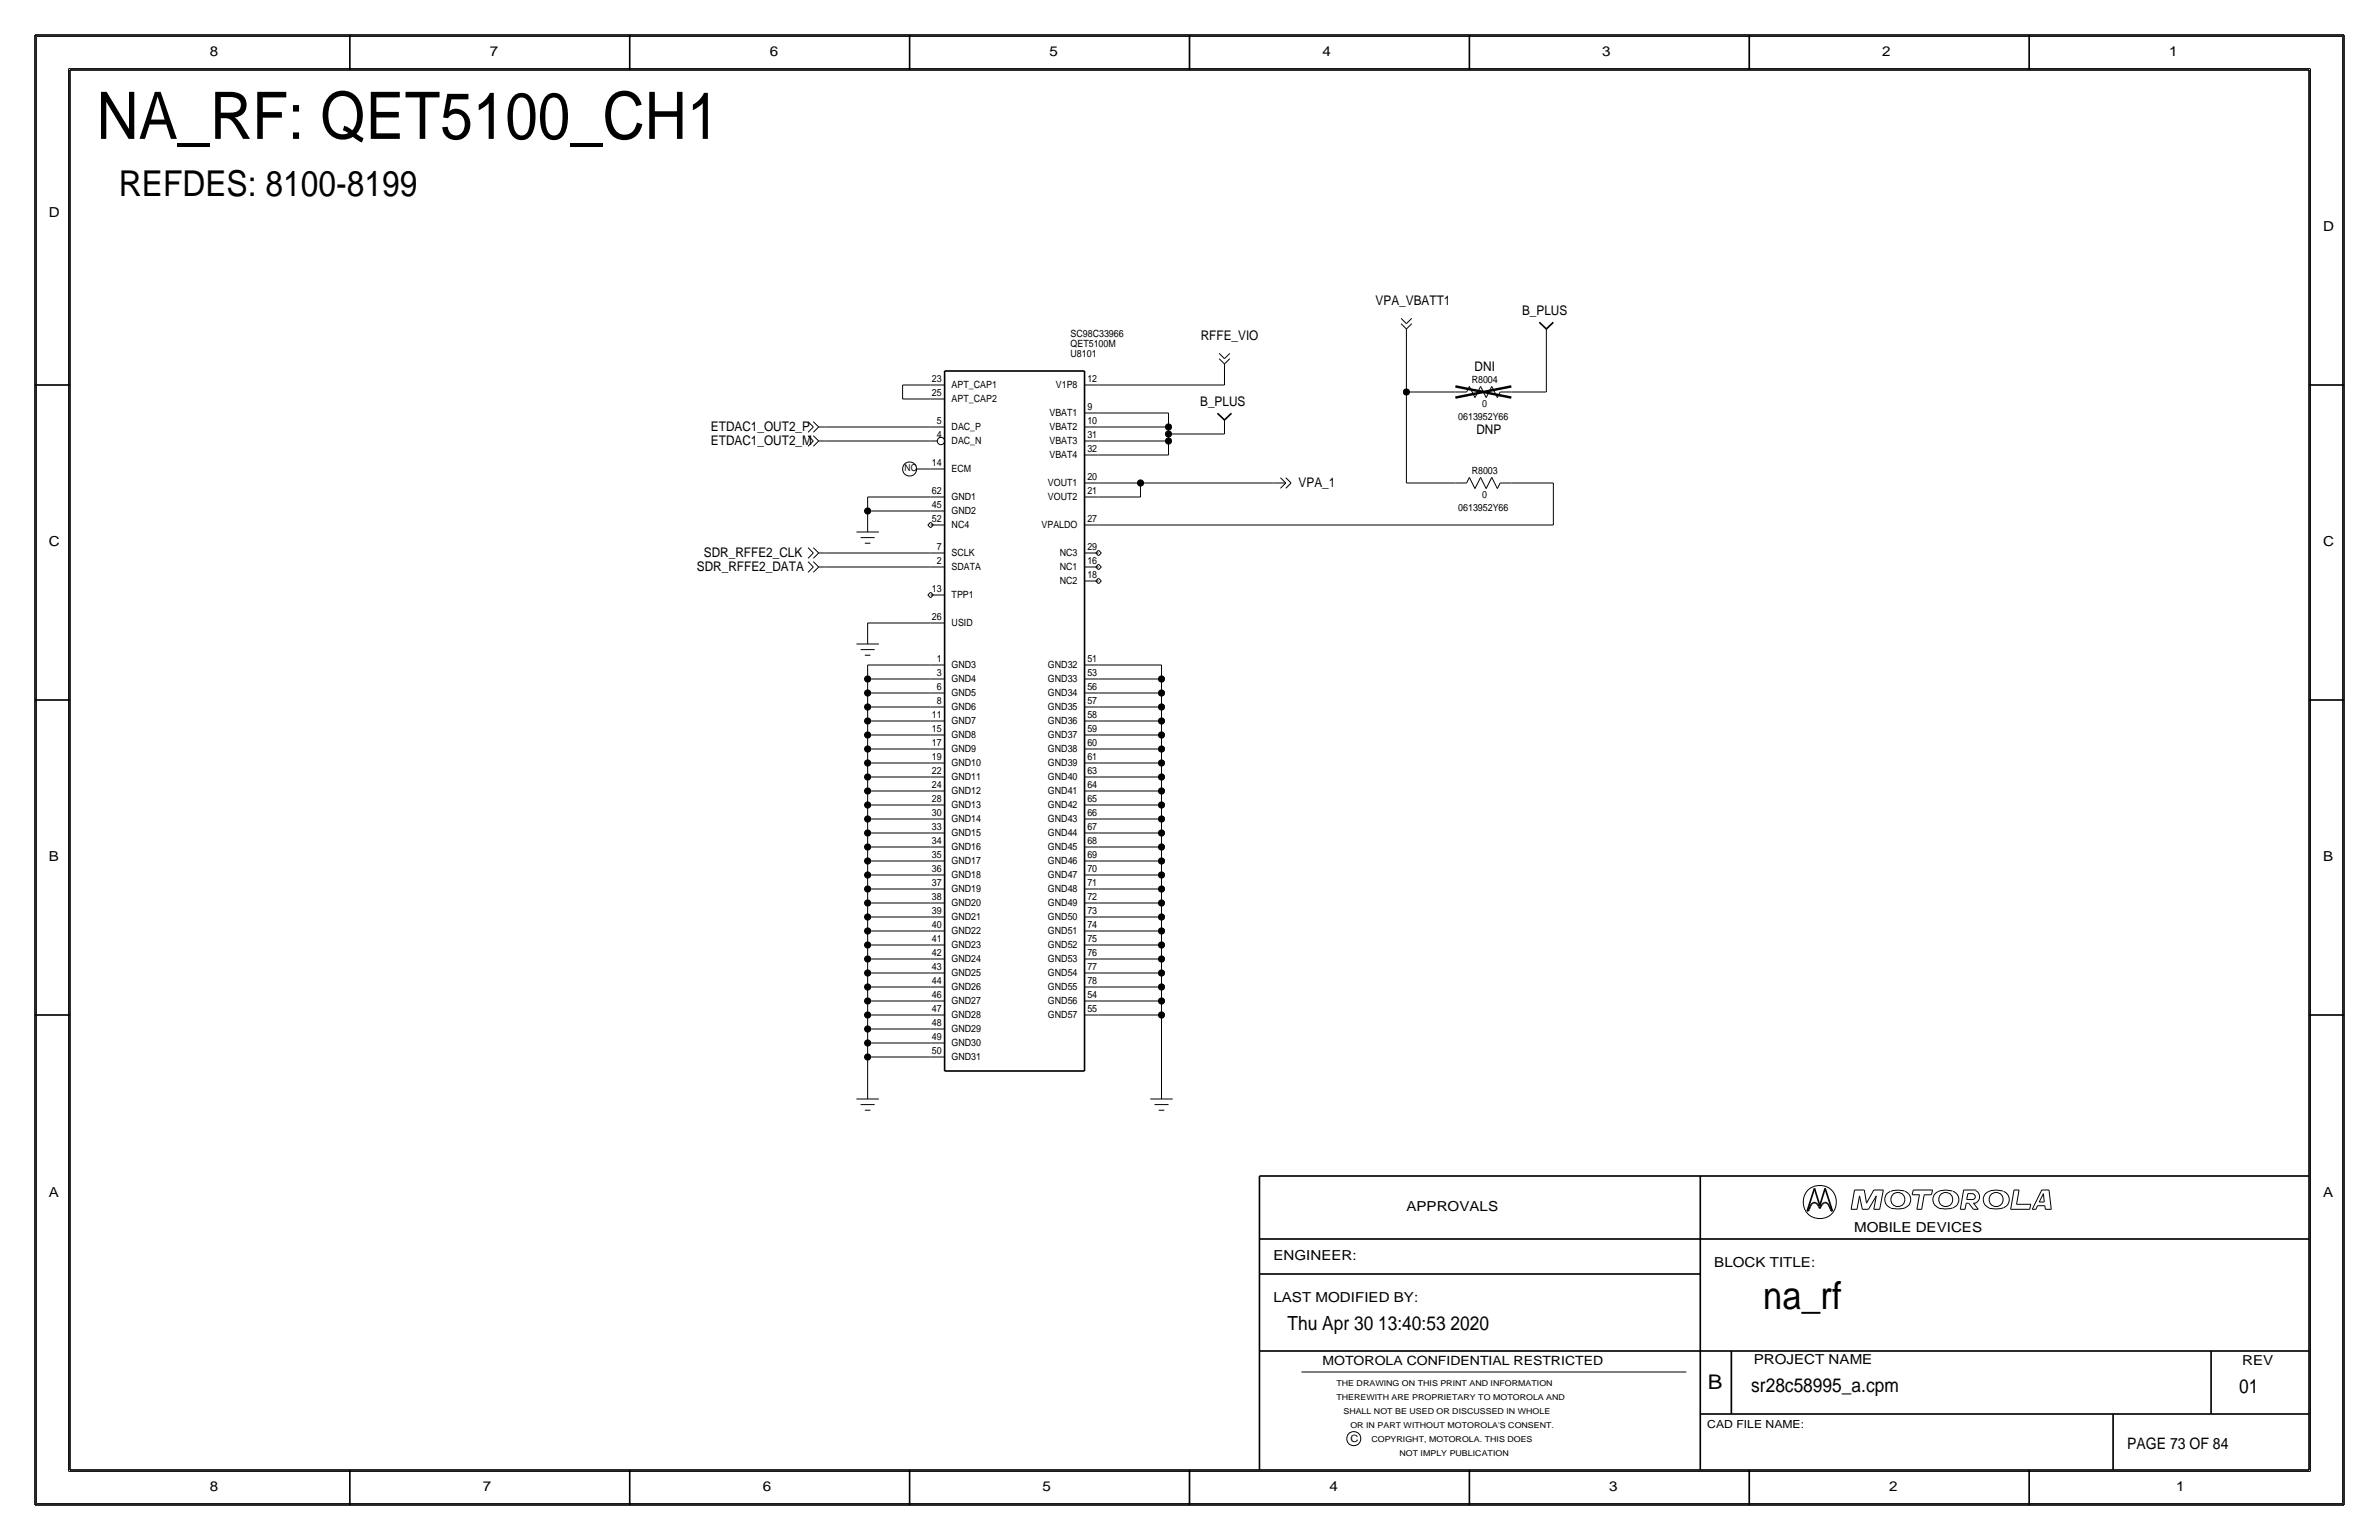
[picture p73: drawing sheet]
<svg xmlns="http://www.w3.org/2000/svg" width="432mm" height="279mm" viewBox="0 0 432 279" stroke-linecap="round" stroke-linejoin="round" font-family="sans-serif">
<defs><g id="words">
<text font-size="11.9" x="17.5" y="25.2">NA_RF: QET5100_CH1</text>
<text font-size="7" x="320" y="237.5">na_rf</text>
<text font-size="6.5" x="21.6" y="35.6">REFDES: 8100-8199</text>
<text font-size="3.7" x="310" y="252.1">B</text>
<g font-size="3.5">
<text x="233.7" y="241.3">Thu Apr 30 13:40:53 2020</text>
<text x="317.9" y="252.6">sr28c58995_a.cpm</text>
<text x="406.4" y="252.7">01</text>
</g>
<text font-size="2.9" x="386.1" y="262.9">PAGE 73 OF 84</text>
<g font-size="2.5">
<text x="38.1" y="10.2">8</text>
<text x="88.9" y="10.2">7</text>
<text x="139.7" y="10.2">6</text>
<text x="190.5" y="10.2">5</text>
<text x="240" y="10.2">4</text>
<text x="290.8" y="10.2">3</text>
<text x="341.6" y="10.2">2</text>
<text x="393.7" y="10.2">1</text>
<text x="8.9" y="39.4">D</text>
<text x="421.6" y="41.9">D</text>
<text x="8.9" y="99.1">C</text>
<text x="421.6" y="99.1">C</text>
<text x="8.9" y="156.2">B</text>
<text x="421.6" y="156.2">B</text>
<text x="8.9" y="217.2">A</text>
<text x="255.3" y="219.7">APPROVALS</text>
<text x="421.6" y="217.2">A</text>
<text x="336.5" y="223.5">MOBILE DEVICES</text>
<text x="231.1" y="228.6">ENGINEER:</text>
<text x="311.1" y="229.9">BLOCK TITLE:</text>
<text x="231.1" y="236.2">LAST MODIFIED BY:</text>
<text x="318.3" y="247.5">PROJECT NAME</text>
<text x="407" y="247.6">REV</text>
<text x="38.1" y="270.5">8</text>
<text x="87.6" y="270.5">7</text>
<text x="138.4" y="270.5">6</text>
<text x="189.2" y="270.5">5</text>
<text x="241.3" y="270.5">4</text>
<text x="292.1" y="270.5">3</text>
<text x="342.9" y="270.5">2</text>
<text x="395" y="270.5">1</text>
</g>
<g font-size="2.4">
<text x="249.7" y="55.4">VPA_VBATT1</text>
<text x="276.3" y="57.1">B_PLUS</text>
<text x="217.9" y="61.7">RFFE_VIO</text>
<text x="267.6" y="67.3">DNI</text>
<text x="217.8" y="73.7">B_PLUS</text>
<text x="129" y="78.2">ETDAC1_OUT2_P</text>
<text x="129" y="80.8">ETDAC1_OUT2_M</text>
<text x="268" y="78.7">DNP</text>
<text x="235.7" y="88.4">VPA_1</text>
<text x="127.8" y="101.1">SDR_RFFE2_CLK</text>
<text x="126.5" y="103.6">SDR_RFFE2_DATA</text>
</g>
<text font-size="2.3" x="240" y="247.6">MOTOROLA CONFIDENTIAL RESTRICTED</text>
<text font-size="2" x="309.9" y="259.1">CAD FILE NAME:</text>
<g font-size="1.8">
<text x="194.3" y="62.9">QET5100M</text>
<text x="194.3" y="64.7">U8101</text>
<text x="194.3" y="61.1">SC98C33966</text>
<text x="169.2" y="71.8">25</text>
<text x="169.2" y="69.3">23</text>
<text x="172.7" y="70.5">APT_CAP1</text>
<text x="191.6" y="70.5">V1P8</text>
<text x="197.4" y="69.3">12</text>
<text x="267.1" y="69.5">R8004</text>
<text x="170" y="76.9">5</text>
<text x="172.7" y="73">APT_CAP2</text>
<text x="190.5" y="75.5">VBAT1</text>
<text x="197.4" y="77">10</text>
<text x="197.4" y="74.4">9</text>
<text x="264.7" y="76.2">0613952Y66</text>
<text x="269" y="73.8">0</text>
<text x="170" y="79.5">4</text>
<text x="172.7" y="78.1">DAC_P</text>
<text x="172.7" y="80.6">DAC_N</text>
<text x="190.5" y="80.6">VBAT3</text>
<text x="190.5" y="78.1">VBAT2</text>
<text x="190.5" y="83.2">VBAT4</text>
<text x="197.4" y="82">32</text>
<text x="197.4" y="79.5">31</text>
<text x="169.2" y="89.6">62</text>
<text x="169.2" y="84.5">14</text>
<text x="172.7" y="85.7">ECM</text>
<text x="190.2" y="88.2">VOUT1</text>
<text x="197.4" y="89.7">21</text>
<text x="197.4" y="87.1">20</text>
<text x="267.1" y="86">R8003</text>
<text x="169.2" y="94.7">52</text>
<text x="169.2" y="92.2">45</text>
<text x="172.7" y="95.9">NC4</text>
<text x="172.7" y="93.3">GND2</text>
<text x="172.7" y="90.8">GND1</text>
<text x="189.1" y="95.9">VPALDO</text>
<text x="190.2" y="90.8">VOUT2</text>
<text x="197.4" y="94.7">27</text>
<text x="264.7" y="92.7">0613952Y66</text>
<text x="269" y="90.3">0</text>
<text x="170" y="99.8">7</text>
<text x="172.7" y="100.9">SCLK</text>
<text x="192.4" y="100.9">NC3</text>
<text x="197.4" y="99.8">29</text>
<text x="169.2" y="107.4">13</text>
<text x="170" y="102.4">2</text>
<text x="172.7" y="103.5">SDATA</text>
<text x="192.4" y="106">NC2</text>
<text x="192.4" y="103.5">NC1</text>
<text x="197.4" y="104.9">18</text>
<text x="197.4" y="102.4">16</text>
<text x="169.2" y="112.5">26</text>
<text x="172.7" y="113.6">USID</text>
<text x="172.7" y="108.6">TPP1</text>
<text x="170" y="125.2">6</text>
<text x="170" y="122.6">3</text>
<text x="170" y="120.1">1</text>
<text x="172.7" y="121.3">GND3</text>
<text x="172.7" y="123.8">GND4</text>
<text x="190.2" y="123.8">GND33</text>
<text x="190.2" y="121.3">GND32</text>
<text x="197.4" y="125.2">56</text>
<text x="197.4" y="122.7">53</text>
<text x="197.4" y="120.1">51</text>
<text x="169.2" y="130.3">11</text>
<text x="170" y="127.7">8</text>
<text x="172.7" y="126.3">GND5</text>
<text x="172.7" y="131.4">GND7</text>
<text x="172.7" y="128.9">GND6</text>
<text x="190.2" y="131.4">GND36</text>
<text x="190.2" y="128.9">GND35</text>
<text x="190.2" y="126.3">GND34</text>
<text x="197.4" y="130.3">58</text>
<text x="197.4" y="127.7">57</text>
<text x="169.2" y="137.9">19</text>
<text x="169.2" y="135.4">17</text>
<text x="169.2" y="132.8">15</text>
<text x="172.7" y="136.5">GND9</text>
<text x="172.7" y="134">GND8</text>
<text x="190.2" y="136.5">GND38</text>
<text x="190.2" y="134">GND37</text>
<text x="197.4" y="137.9">61</text>
<text x="197.4" y="135.4">60</text>
<text x="197.4" y="132.8">59</text>
<text x="169.2" y="143">24</text>
<text x="169.2" y="140.4">22</text>
<text x="172.7" y="139">GND10</text>
<text x="172.7" y="141.6">GND11</text>
<text x="190.2" y="141.6">GND40</text>
<text x="190.2" y="139">GND39</text>
<text x="197.4" y="143">64</text>
<text x="197.4" y="140.4">63</text>
<text x="169.2" y="148.1">30</text>
<text x="169.2" y="145.5">28</text>
<text x="172.7" y="144.1">GND12</text>
<text x="172.7" y="146.7">GND13</text>
<text x="172.7" y="149.2">GND14</text>
<text x="190.2" y="144.1">GND41</text>
<text x="190.2" y="149.2">GND43</text>
<text x="190.2" y="146.7">GND42</text>
<text x="197.4" y="148.1">66</text>
<text x="197.4" y="145.5">65</text>
<text x="169.2" y="155.7">35</text>
<text x="169.2" y="153.1">34</text>
<text x="169.2" y="150.6">33</text>
<text x="172.7" y="154.3">GND16</text>
<text x="172.7" y="151.7">GND15</text>
<text x="190.2" y="154.3">GND45</text>
<text x="190.2" y="151.7">GND44</text>
<text x="197.4" y="155.7">69</text>
<text x="197.4" y="153.2">68</text>
<text x="197.4" y="150.6">67</text>
<text x="169.2" y="160.8">37</text>
<text x="169.2" y="158.2">36</text>
<text x="172.7" y="159.4">GND18</text>
<text x="172.7" y="161.9">GND19</text>
<text x="172.7" y="156.8">GND17</text>
<text x="190.2" y="161.9">GND48</text>
<text x="190.2" y="159.4">GND47</text>
<text x="190.2" y="156.8">GND46</text>
<text x="197.4" y="160.8">71</text>
<text x="197.4" y="158.2">70</text>
<text x="169.2" y="165.8">39</text>
<text x="169.2" y="163.3">38</text>
<text x="172.7" y="167">GND21</text>
<text x="172.7" y="164.4">GND20</text>
<text x="190.2" y="167">GND50</text>
<text x="190.2" y="164.4">GND49</text>
<text x="197.4" y="165.9">73</text>
<text x="197.4" y="163.3">72</text>
<text x="169.2" y="173.5">42</text>
<text x="169.2" y="170.9">41</text>
<text x="169.2" y="168.4">40</text>
<text x="172.7" y="172.1">GND23</text>
<text x="172.7" y="169.5">GND22</text>
<text x="190.2" y="172.1">GND52</text>
<text x="190.2" y="169.5">GND51</text>
<text x="197.4" y="173.5">76</text>
<text x="197.4" y="170.9">75</text>
<text x="197.4" y="168.4">74</text>
<text x="169.2" y="178.5">44</text>
<text x="169.2" y="176">43</text>
<text x="172.7" y="174.6">GND24</text>
<text x="172.7" y="177.1">GND25</text>
<text x="172.7" y="179.7">GND26</text>
<text x="190.2" y="177.1">GND54</text>
<text x="190.2" y="179.7">GND55</text>
<text x="190.2" y="174.6">GND53</text>
<text x="197.4" y="178.6">78</text>
<text x="197.4" y="176">77</text>
<text x="169.2" y="183.6">47</text>
<text x="169.2" y="181.1">46</text>
<text x="172.7" y="182.2">GND27</text>
<text x="172.7" y="184.8">GND28</text>
<text x="190.2" y="182.2">GND56</text>
<text x="190.2" y="184.7">GND57</text>
<text x="197.4" y="183.6">55</text>
<text x="197.4" y="181.1">54</text>
<text x="169.2" y="191.2">50</text>
<text x="169.2" y="188.7">49</text>
<text x="169.2" y="186.2">48</text>
<text x="172.7" y="189.8">GND30</text>
<text x="172.7" y="187.3">GND29</text>
<text x="172.7" y="192.4">GND31</text>
<text x="245.1" y="261.6">C</text>
</g>
<text font-size="1.7" x="164.2" y="85.5">NC</text>
<g font-size="1.5">
<text x="242.6" y="251.5">THE DRAWING ON THIS PRINT AND INFORMATION</text>
<text x="242.6" y="254">THEREWITH ARE PROPRIETARY TO MOTOROLA AND</text>
<text x="243.8" y="256.5">SHALL NOT BE USED OR DISCUSSED IN WHOLE</text>
<text x="245.1" y="259.1">OR IN PART WITHOUT MOTOROLA'S CONSENT.</text>
<text x="248.9" y="261.6">COPYRIGHT, MOTOROLA. THIS DOES</text>
<text x="254" y="264.2">NOT IMPLY PUBLICATION</text>
</g>
</g></defs>
<g fill="none" stroke="#000" stroke-width=".18">
<path d="M6.6 6.6h418.6zM6.6 6.6v266.2zM12.4 12.4v254.6zM12.4 12.4h407zM419.4 12.4v254.6zM425.2 6.6v266.2zM254.3 57.8l1 .9zM254.3 58.7l1 1zM255.3 59.7v1.3zM256.2 57.8l-.9 .9zM256.2 58.7l-.9 1zM280.7 59.7v2.5z"/>
<path d="M146.7 79l.9 1zM146.7 76.5l.9 1zM147.6 79l1 1zM147.6 77.5l-.9 .9zM147.6 76.5l1 1zM148.6 77.5l-1 .9zM148.6 77.5h1.3zM149.9 77.5h19zM163.8 69.8h5.1zM163.8 72.4h5.1zM163.8 69.8v2.6zM168.9 77.5h2.5z"/>
<path d="M168.9 72.4h2.5zM168.9 69.8h2.5zM196.9 77.5h2.5zM196.9 74.9h2.5zM196.9 69.8h2.5zM199.4 77.5h12.7zM199.4 74.9h12.7zM199.4 69.8h22.9zM212.1 78.7v1.3zM212.1 78.7h10.2zM212.1 77.5v1.2zM212.1 74.9v2.6z"/>
<path d="M221.3 64.1l.9 1zM221.3 65.1l.9 .9zM222.2 67.3v2.5zM222.2 66v1.3zM222.2 76.2v2.5zM223.2 64.1l-.9 1zM223.2 65.1l-.9 .9zM255.3 71.1v16.5zM255.3 61v10.1zM255.3 71.1h8.9zM264.2 71.1h2zM266.7 70.1l-.5 1z"/>
<path d="M266.7 70.1l1 2zM268.7 70.1l-1 2zM268.7 70.1l1 2zM270.8 70.1l-1.1 2zM270.8 70.1l1 2zM272.3 71.1l-.5 1zM272.3 71.1h2zM274.3 71.1h6.4zM280.7 62.2v8.9zM146.7 99.4l.9 .9zM147.6 80l-.9 1zM147.6 99.4l1 .9z"/>
<path d="M148.6 80l-1 1zM148.6 80h1.3zM149.9 80h19zM155.4 96.5h4.1zM156.2 97.5h2.5zM157 98.6h1zM157.5 90.2h11.4zM157.5 90.2v2.5zM157.5 92.7h11.4zM157.5 92.7v1.3zM157.5 94v2.5zM166.4 85.1h2.5z"/>
<path d="M168.4 95.2l.5-.5zM168.4 95.3l.5 .5zM168.9 94.7l.5 .5zM168.9 95.2h2.5zM168.9 92.7h2.5zM168.9 90.2h2.5zM168.9 85.1h2.5zM168.9 80h1.2zM169.4 95.2l-.5 .6zM196.9 95.2h2.5zM196.9 90.2h2.5zM196.9 87.6h2.5z"/>
<path d="M196.9 82.5h2.5zM196.9 80h2.5zM199.4 90.2h7.6zM199.4 82.5h12.7zM199.4 80h12.7zM199.4 87.6h7.6zM199.4 95.2h82.5zM199.4 99.8l.5 .5zM207 87.6v2.6zM207 87.6h24.1zM212.1 80v2.5zM231.1 87.6h2.3z"/>
<path d="M232.4 88.6l1-1zM232.4 86.7l1 .9zM233.4 86.7l.9 .9zM233.4 88.6l.9-1zM255.3 87.6h8.9zM264.2 87.6h2zM266.7 86.6l-.5 1zM266.7 86.6l1 2zM268.7 86.6l-1 2zM268.7 86.6l1 2zM270.8 86.6l-1.1 2zM270.8 86.6l1 2z"/>
<path d="M272.3 87.6l-.5 1zM272.3 87.6h2zM274.3 87.6h7.6zM281.9 87.6v7.7zM146.7 101.9l.9 1zM147.6 102.9l-.9 .9zM147.6 101.9l1 1zM147.6 100.3l-.9 1zM148.6 102.9l-1 .9zM148.6 102.9h1.3zM148.6 100.3l-1 1zM148.6 100.3h1.3z"/>
<path d="M149.9 100.3h19zM149.9 102.9h19zM155.4 116.8h4.1zM156.2 117.9h2.5zM157 118.9h1zM157.5 113h11.4zM157.5 113v1.3zM157.5 114.3v2.5zM168.4 107.9l.5-.5zM168.4 108l.5 .5zM168.9 107.4l.5 .5zM168.9 113h2.5z"/>
<path d="M168.9 107.9h2.5zM168.9 102.9h2.5zM168.9 100.3h2.5zM169.4 107.9l-.5 .6zM196.9 105.4h2.5zM196.9 102.9h2.5zM196.9 100.3h2.5zM198.9 105.4l.5-.5zM198.9 102.9l.5-.5zM198.9 100.3l.5-.5zM198.9 105.4l.5 .5zM198.9 102.9l.5 .5z"/>
<path d="M198.9 100.3l.5 .5zM199.4 104.9l.5 .5zM199.4 102.4l.5 .5zM199.9 105.4l-.5 .5zM199.9 102.9l-.5 .5zM199.9 100.3l-.5 .5zM157.5 123.2h11.4zM157.5 125.7h11.4zM157.5 128.3h11.4zM157.5 130.8h11.4zM157.5 133.3h11.4zM157.5 135.9h11.4z"/>
<path d="M157.5 138.4h11.4zM157.5 120.7h11.4zM157.5 120.7v2.5zM157.5 123.2v2.5zM157.5 125.7v2.6zM157.5 128.3v2.5zM157.5 130.8v2.5zM157.5 133.4v2.5zM157.5 135.9v2.5zM157.5 138.4v2.6zM168.9 138.4h2.5zM168.9 135.9h2.5z"/>
<path d="M168.9 133.3h2.5zM168.9 130.8h2.5zM168.9 128.3h2.5zM168.9 125.7h2.5zM168.9 123.2h2.5zM168.9 120.7h2.5zM196.9 138.4h2.5zM196.9 135.9h2.5zM196.9 133.3h2.5zM196.9 130.8h2.5zM196.9 128.3h2.5zM196.9 125.7h2.5z"/>
<path d="M196.9 123.2h2.5zM196.9 120.7h2.5zM199.4 123.2h11.4zM199.4 120.7h11.4zM199.4 125.7h11.4zM199.4 128.3h11.4zM199.4 130.8h11.4zM199.4 133.3h11.4zM199.4 135.9h11.4zM199.4 138.4h11.4zM210.8 120.7v2.5zM210.8 123.2v2.5z"/>
<path d="M210.8 125.7v2.6zM210.8 128.3v2.5zM210.8 130.8v2.5zM210.8 133.4v2.5zM210.8 135.9v2.5zM210.8 138.4v2.6zM157.5 141h11.4zM157.5 143.5h11.4zM157.5 146h11.4zM157.5 148.6h11.4zM157.5 151.1h11.4zM157.5 153.7h11.4z"/>
<path d="M157.5 156.2h11.4zM157.5 158.8h11.4zM157.5 141v2.5zM157.5 143.5v2.5zM157.5 146.1v2.5zM157.5 148.6v2.5zM157.5 151.1v2.6zM157.5 153.7v2.5zM157.5 156.2v2.6zM157.5 158.8v2.5zM168.9 158.8h2.5zM168.9 156.2h2.5z"/>
<path d="M168.9 153.7h2.5zM168.9 151.1h2.5zM168.9 148.6h2.5zM168.9 146h2.5zM168.9 143.5h2.5zM168.9 141h2.5zM196.9 158.8h2.5zM196.9 156.2h2.5zM196.9 153.7h2.5zM196.9 151.1h2.5zM196.9 148.6h2.5zM196.9 146h2.5z"/>
<path d="M196.9 143.5h2.5zM196.9 141h2.5zM199.4 141h11.4zM199.4 143.5h11.4zM199.4 146h11.4zM199.4 148.6h11.4zM199.4 151.1h11.4zM199.4 153.7h11.4zM199.4 156.2h11.4zM199.4 158.8h11.4zM210.8 141v2.5zM210.8 143.5v2.5z"/>
<path d="M210.8 146.1v2.5zM210.8 148.6v2.5zM210.8 151.1v2.6zM210.8 153.7v2.5zM210.8 156.2v2.6zM210.8 158.8v2.5zM157.5 161.3h11.4zM157.5 163.8h11.4zM157.5 166.4h11.4zM157.5 168.9h11.4zM157.5 171.4h11.4zM157.5 174h11.4z"/>
<path d="M157.5 176.5h11.4zM157.5 179.1h11.4zM157.5 161.3v2.5zM157.5 163.8v2.6zM157.5 166.4v2.5zM157.5 168.9v2.5zM157.5 171.5v2.5zM157.5 174v2.5zM157.5 176.5v2.6zM157.5 179.1v2.5zM168.9 179.1h2.5zM168.9 176.5h2.5z"/>
<path d="M168.9 174h2.5zM168.9 171.4h2.5zM168.9 168.9h2.5zM168.9 166.4h2.5zM168.9 163.8h2.5zM168.9 161.3h2.5zM196.9 179.1h2.5zM196.9 176.5h2.5zM196.9 174h2.5zM196.9 171.4h2.5zM196.9 168.9h2.5zM196.9 166.4h2.5z"/>
<path d="M196.9 163.8h2.5zM196.9 161.3h2.5zM199.4 161.3h11.4zM199.4 163.8h11.4zM199.4 166.4h11.4zM199.4 168.9h11.4zM199.4 171.4h11.4zM199.4 174h11.4zM199.4 176.5h11.4zM199.4 179.1h11.4zM210.8 161.3v2.5zM210.8 163.8v2.6z"/>
<path d="M210.8 166.4v2.5zM210.8 168.9v2.5zM210.8 171.5v2.5zM210.8 174v2.5zM210.8 176.5v2.6zM210.8 179.1v2.5zM155.4 199.4h4.1zM157.5 181.6h11.4zM157.5 184.1h11.4zM157.5 186.7h11.4zM157.5 189.2h11.4zM157.5 191.8h11.4z"/>
<path d="M157.5 181.6v2.5zM157.5 184.2v2.5zM157.5 186.7v2.5zM157.5 189.2v2.6zM157.5 191.8v5zM157.5 196.8v2.6zM168.9 191.8h2.5zM168.9 189.2h2.5zM168.9 186.7h2.5zM168.9 184.1h2.5zM168.9 181.6h2.5zM196.9 184.1h2.5z"/>
<path d="M196.9 181.6h2.5zM199.4 181.6h11.4zM199.4 184.1h11.4zM208.8 199.4h4.1zM210.8 181.6v2.5zM210.8 184.1v12.7zM210.8 196.8v2.6zM156.2 200.4h2.5zM157 201.4h1zM209.6 200.4h2.5zM210.3 201.4h1zM336 219.4h1.1z"/>
<path d="M336.6 215.9h1.8zM336.6 215.9l-.6 3.5zM337.5 217l-.4 2.4zM337.5 217l.5 2.4zM338 219.4h1.1zM338.4 215.9l.4 2.4zM340.1 219.4h1.1zM340.1 215.9h1.7zM340.1 215.9l-1.3 2.4zM340.6 217l-1.5 2.4zM340.6 217l-.5 2.4zM341.8 215.9l-.6 3.5z"/>
<path d="M343.1 216.2a1.6 1.6 0 0 0-1 1.5 1.6 1.6 0 0 0 1.1 1.5M345.7 216.1h-.2a4 4 0 0 0-2.3 .1M345.7 216.2a1.59 1.59 0 0 1 1.1 1.5 1.59 1.59 0 0 1-1.1 1.5 5.1 5.1 0 0 1-2.5 0M347.1 216.8h1.3zM347.3 215.9l-.2 .9zM347.3 215.9h3.5zM347.9 219.4h.9zM348.4 216.8l-.5 2.6zM349.2 216.8l-.4 2.6zM349.2 216.8h1.4zM350.8 215.9l-.2 .9zM354.4 216.1a3.1 3.1 0 0 0-3.3 .7 1.62 1.62 0 0 0 .8 2.4"/>
<path d="M354.4 219.2a5.1 5.1 0 0 1-2.5 0M354.5 216.2a1.59 1.59 0 0 1 1 1.5 1.59 1.59 0 0 1-1 1.5M355.8 219.4h.9zM356.4 215.9l-.6 3.5zM356.4 215.9h2.2zM356.9 218.3l-.2 1.1zM356.9 218.3h.4zM357 217.6h1.2zM357.2 216.6l-.2 1zM357.2 216.6h1zM357.3 218.3l.9 1.1zM358.1 216.7a.5 .5 0 0 1 .4 .4 .5 .5 0 0 1-.4 .5"/>
<path d="M358.2 219.4h.9zM358.2 218.3l.9 1.1zM358.2 218.3h.4zM358.5 216a1.24 1.24 0 0 1 .8 1.1 1.24 1.24 0 0 1-.8 1.2M363.5 216.1a3.1 3.1 0 0 0-3.3 .7 1.62 1.62 0 0 0 .8 2.4M363.6 219.2a5.1 5.1 0 0 1-2.6 0M363.6 216.2a1.59 1.59 0 0 1 1.1 1.5 1.59 1.59 0 0 1-1.1 1.5M364.9 219.4h3.5zM365.6 215.9l-.7 3.5zM365.6 215.9h.9zM366 218.5h2.6zM366.5 215.9l-.5 2.6z"/>
<path d="M368.6 218.5l-.2 .9zM368.9 219.4h.6zM369.8 218.7h1.3zM369.8 218.7l-.3 .7zM370.1 218.1h.9zM370.6 215.9l-1.7 3.5zM370.6 215.9h1.3zM370.9 216.6l-.8 1.5zM370.9 216.6l.1 1.5zM371.1 218.7l.1 .7zM371.2 219.4h1.1zM371.9 215.9l.4 3.5z"/>
<path d="M236.2 248.9h69.9zM6.6 272.8h418.6zM12.4 267h407z"/>
<circle cx="165.1" cy="85.1" r="1.28"/>
<circle cx="170.8" cy="80" r=".67"/>
<circle cx="330.3" cy="218.1" r="3"/>
<circle cx="344.5" cy="217.6" r="1.28"/>
<circle cx="353.2" cy="217.6" r="1.28"/>
<circle cx="362.3" cy="217.6" r="1.28"/>
<circle cx="245.7" cy="261" r="1.28"/>
</g>
<g fill="#000" stroke="#000" stroke-width=".18">
<circle cx="212.1" cy="77.5" r=".56"/>
<circle cx="212.1" cy="78.7" r=".56"/>
<circle cx="255.3" cy="71.1" r=".56"/>
<circle cx="157.5" cy="92.7" r=".56"/>
<circle cx="207" cy="87.6" r=".56"/>
<circle cx="212.1" cy="80" r=".56"/>
<circle cx="157.5" cy="125.7" r=".56"/>
<circle cx="157.5" cy="128.3" r=".56"/>
<circle cx="157.5" cy="130.8" r=".56"/>
<circle cx="157.5" cy="135.9" r=".56"/>
<circle cx="157.5" cy="138.4" r=".56"/>
<circle cx="157.5" cy="123.2" r=".56"/>
<circle cx="157.5" cy="133.3" r=".56"/>
<circle cx="210.8" cy="123.2" r=".56"/>
<circle cx="210.8" cy="125.7" r=".56"/>
<circle cx="210.8" cy="128.3" r=".56"/>
<circle cx="210.8" cy="138.4" r=".56"/>
<circle cx="210.8" cy="133.3" r=".56"/>
<circle cx="210.8" cy="135.9" r=".56"/>
<circle cx="210.8" cy="130.8" r=".56"/>
<circle cx="157.5" cy="146" r=".56"/>
<circle cx="157.5" cy="148.6" r=".56"/>
<circle cx="157.5" cy="153.7" r=".56"/>
<circle cx="157.5" cy="141" r=".56"/>
<circle cx="157.5" cy="143.5" r=".56"/>
<circle cx="157.5" cy="151.1" r=".56"/>
<circle cx="157.5" cy="158.7" r=".56"/>
<circle cx="157.5" cy="156.2" r=".56"/>
<circle cx="210.8" cy="151.1" r=".56"/>
<circle cx="210.8" cy="153.7" r=".56"/>
<circle cx="210.8" cy="148.6" r=".56"/>
<circle cx="210.8" cy="146" r=".56"/>
<circle cx="210.8" cy="141" r=".56"/>
<circle cx="210.8" cy="143.5" r=".56"/>
<circle cx="210.8" cy="156.2" r=".56"/>
<circle cx="210.8" cy="158.7" r=".56"/>
<circle cx="157.5" cy="171.4" r=".56"/>
<circle cx="157.5" cy="166.4" r=".56"/>
<circle cx="157.5" cy="174" r=".56"/>
<circle cx="157.5" cy="168.9" r=".56"/>
<circle cx="157.5" cy="176.5" r=".56"/>
<circle cx="157.5" cy="163.8" r=".56"/>
<circle cx="157.5" cy="161.3" r=".56"/>
<circle cx="157.5" cy="179.1" r=".56"/>
<circle cx="210.8" cy="163.8" r=".56"/>
<circle cx="210.8" cy="176.5" r=".56"/>
<circle cx="210.8" cy="161.3" r=".56"/>
<circle cx="210.8" cy="166.4" r=".56"/>
<circle cx="210.8" cy="171.4" r=".56"/>
<circle cx="210.8" cy="174" r=".56"/>
<circle cx="210.8" cy="168.9" r=".56"/>
<circle cx="210.8" cy="179.1" r=".56"/>
<circle cx="157.5" cy="189.2" r=".56"/>
<circle cx="157.5" cy="181.6" r=".56"/>
<circle cx="157.5" cy="186.7" r=".56"/>
<circle cx="157.5" cy="191.8" r=".56"/>
<circle cx="157.5" cy="184.1" r=".56"/>
<circle cx="210.8" cy="181.6" r=".56"/>
<circle cx="210.8" cy="184.1" r=".56"/>
</g>
<g fill="none" stroke="#000" stroke-width=".3">
<path d="M6.3 6.4v266.7zM6.4 6.4h419zM12.7 12.7h406.4zM12.7 12.7v254zM63.5 6.4v6.3zM114.3 6.4v6.3zM165.1 6.4v6.3zM215.9 6.3v6.4zM266.7 6.4v6.3zM317.5 6.4v6.3zM368.3 6.4v6.3zM419.1 12.7v254z"/>
<path d="M425.4 6.4v266.7zM279.4 58.5l1.3 1.2zM280.7 59.7l1.2-1.2zM6.3 69.8h6.4zM171.4 67.3h25.4zM171.4 67.3v127zM196.8 67.3v127zM221 75l1.3 1.2zM222.2 76.2l1.3-1.2zM419.1 69.8h6.3zM6.3 127h6.4zM419.1 127h6.3z"/>
<path d="M6.3 184.1h6.4zM171.4 194.3h25.4zM419.1 184.1h6.3zM228.6 213.4v53.3zM228.6 213.4h190.5zM308.6 213.4v53.3zM328 219.7h.2zM328.4 219.4l-.2 .3zM328.6 218.8l-.2 .6zM328.8 218.5l-.2 .3zM329 218.3l.2-.1zM329 218.3l-.2 .2z"/>
<path d="M329.2 218.2h.2zM329.3 215.6l-1.3 4.1zM329.3 215.6l1 3.1zM329.4 218.2l.2 .1zM329.6 218.3l.3 .2zM329.9 218.5l.2 .3zM330.1 218.8l.2 .5zM330.5 218.8l-.2 .5zM330.8 218.5l-.3 .3zM331 218.3l-.2 .2zM331 218.3l.2-.1zM331.2 218.2h.2z"/>
<path d="M331.3 215.6l1.3 4.1zM331.3 215.6l-1 3.1zM331.4 218.2l.2 .1zM331.6 218.3l.2 .2zM331.8 218.5l.2 .3zM332 218.8l.3 .6zM332.3 219.4l.1 .3zM332.4 219.7h.2zM228.6 231.1h80zM228.6 224.8h190.5zM228.6 245.1h190.5zM308.6 256.5h110.5z"/>
<path d="M314.2 245.1v11.4zM383.5 256.5v10.2zM401.3 245.1v11.4zM6.4 273h419zM12.7 266.7h406.4zM63.5 266.7v6.4zM114.3 266.7v6.4zM165.1 266.7v6.4zM215.9 266.7v6.3zM266.7 266.7v6.4zM317.5 266.7v6.4zM368.3 266.7v6.4z"/>
</g>
<path d="M264.2 72.1l10.1-2zM264.2 70.1l10.1 2z" fill="none" stroke="#000" stroke-width=".45"/>
<use href="#words"/>
</svg>
